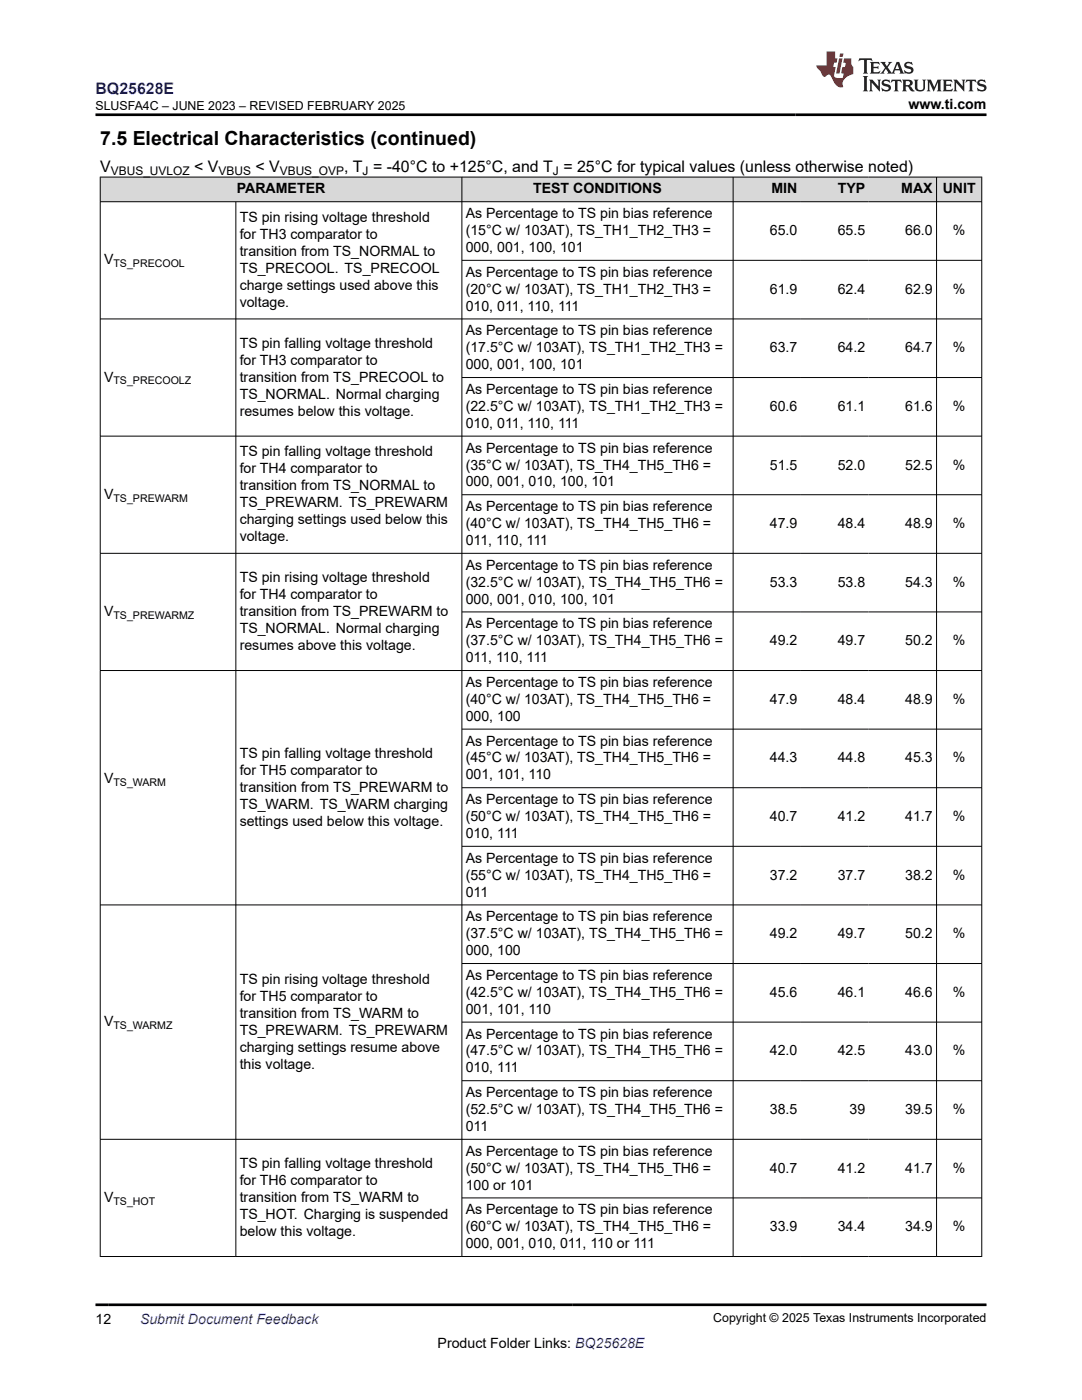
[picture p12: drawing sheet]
<svg xmlns="http://www.w3.org/2000/svg" width="216mm" height="279mm" viewBox="0 0 216 279" stroke-linecap="round" stroke-linejoin="round" font-family="sans-serif">
<defs><g id="words">
<text font-size="3.9" x="20" y="28.8">7.5 Electrical Characteristics (continued)</text>
<text font-size="3.2" fill="#00f" x="19" y="18.7">BQ25628E</text>
<g font-size="3.2">
<text x="20" y="34.3">V</text>
<text x="38.7" y="34.3">&lt; V</text>
<text x="51" y="34.3">&lt; V</text>
<text x="68.7" y="34.3">, T = -40°C to +125°C, and T = 25°C for typical values (unless otherwise noted)</text>
</g>
<g font-size="2.8">
<text x="181.3" y="21.8">www.ti.com</text>
<text x="47.2" y="38.6">PARAMETER</text>
<text x="106.4" y="38.6">TEST CONDITIONS</text>
<text x="153.9" y="38.6">MIN</text>
<text x="167.2" y="38.6">TYP</text>
<text x="179.8" y="38.6">MAX</text>
<text x="188.1" y="38.6">UNIT</text>
<text x="47.8" y="44.3">TS pin rising voltage threshold</text>
<text x="47.8" y="47.7">for TH3 comparator to</text>
<text x="92.9" y="43.5">As Percentage to TS pin bias reference</text>
<text x="92.9" y="46.9">(15°C w/ 103AT), TS_TH1_TH2_TH3 =</text>
<text x="153.6" y="46.9">65.0</text>
<text x="167.1" y="46.9">65.5</text>
<text x="180.6" y="46.9">66.0</text>
<text x="190.1" y="46.9">%</text>
<text x="20.8" y="52.8">V</text>
<text x="47.8" y="51.1">transition from TS_NORMAL to</text>
<text x="92.9" y="50.3">000, 001, 100, 101</text>
<text x="47.8" y="54.5">TS_PRECOOL. TS_PRECOOL</text>
<text x="47.8" y="57.8">charge settings used above this</text>
<text x="92.9" y="55.2">As Percentage to TS pin bias reference</text>
<text x="92.9" y="58.6">(20°C w/ 103AT), TS_TH1_TH2_TH3 =</text>
<text x="153.6" y="58.6">61.9</text>
<text x="167.1" y="58.6">62.4</text>
<text x="180.6" y="58.6">62.9</text>
<text x="190.1" y="58.6">%</text>
<text x="47.8" y="61.2">voltage.</text>
<text x="92.9" y="62">010, 011, 110, 111</text>
<text x="47.8" y="69.4">TS pin falling voltage threshold</text>
<text x="92.9" y="66.9">As Percentage to TS pin bias reference</text>
<text x="92.9" y="70.3">(17.5°C w/ 103AT), TS_TH1_TH2_TH3 =</text>
<text x="153.6" y="70.3">63.7</text>
<text x="167.1" y="70.3">64.2</text>
<text x="180.6" y="70.3">64.7</text>
<text x="190.1" y="70.3">%</text>
<text x="20.8" y="76.2">V</text>
<text x="47.8" y="72.8">for TH3 comparator to</text>
<text x="47.8" y="76.2">transition from TS_PRECOOL to</text>
<text x="92.9" y="73.7">000, 001, 100, 101</text>
<text x="47.8" y="79.5">TS_NORMAL. Normal charging</text>
<text x="47.8" y="82.9">resumes below this voltage.</text>
<text x="92.9" y="78.6">As Percentage to TS pin bias reference</text>
<text x="92.9" y="82">(22.5°C w/ 103AT), TS_TH1_TH2_TH3 =</text>
<text x="153.6" y="82">60.6</text>
<text x="167.1" y="82">61.1</text>
<text x="180.6" y="82">61.6</text>
<text x="190.1" y="82">%</text>
<text x="92.9" y="85.4">010, 011, 110, 111</text>
<text x="47.8" y="91.1">TS pin falling voltage threshold</text>
<text x="47.8" y="94.5">for TH4 comparator to</text>
<text x="92.9" y="90.3">As Percentage to TS pin bias reference</text>
<text x="92.9" y="93.7">(35°C w/ 103AT), TS_TH4_TH5_TH6 =</text>
<text x="153.6" y="93.7">51.5</text>
<text x="167.1" y="93.7">52.0</text>
<text x="180.6" y="93.7">52.5</text>
<text x="190.1" y="93.7">%</text>
<text x="20.8" y="99.5">V</text>
<text x="47.8" y="97.9">transition from TS_NORMAL to</text>
<text x="47.8" y="101.2">TS_PREWARM. TS_PREWARM</text>
<text x="92.9" y="97.1">000, 001, 010, 100, 101</text>
<text x="47.8" y="104.6">charging settings used below this</text>
<text x="92.9" y="102">As Percentage to TS pin bias reference</text>
<text x="92.9" y="105.4">(40°C w/ 103AT), TS_TH4_TH5_TH6 =</text>
<text x="153.6" y="105.4">47.9</text>
<text x="167.1" y="105.4">48.4</text>
<text x="180.6" y="105.4">48.9</text>
<text x="190.1" y="105.4">%</text>
<text x="47.8" y="108">voltage.</text>
<text x="92.9" y="108.8">011, 110, 111</text>
<text x="92.9" y="113.7">As Percentage to TS pin bias reference</text>
<text x="47.8" y="116.2">TS pin rising voltage threshold</text>
<text x="47.8" y="119.5">for TH4 comparator to</text>
<text x="92.9" y="117.1">(32.5°C w/ 103AT), TS_TH4_TH5_TH6 =</text>
<text x="153.6" y="117.1">53.3</text>
<text x="167.1" y="117.1">53.8</text>
<text x="180.6" y="117.1">54.3</text>
<text x="190.1" y="117.1">%</text>
<text x="20.8" y="122.9">V</text>
<text x="47.8" y="122.9">transition from TS_PREWARM to</text>
<text x="92.9" y="125.4">As Percentage to TS pin bias reference</text>
<text x="92.9" y="120.5">000, 001, 010, 100, 101</text>
<text x="47.8" y="126.3">TS_NORMAL. Normal charging</text>
<text x="47.8" y="129.7">resumes above this voltage.</text>
<text x="92.9" y="128.8">(37.5°C w/ 103AT), TS_TH4_TH5_TH6 =</text>
<text x="153.6" y="128.8">49.2</text>
<text x="167.1" y="128.8">49.7</text>
<text x="180.6" y="128.8">50.2</text>
<text x="190.1" y="128.8">%</text>
<text x="92.9" y="132.2">011, 110, 111</text>
<text x="92.9" y="137.1">As Percentage to TS pin bias reference</text>
<text x="92.9" y="140.5">(40°C w/ 103AT), TS_TH4_TH5_TH6 =</text>
<text x="92.9" y="143.9">000, 100</text>
<text x="153.6" y="140.5">47.9</text>
<text x="167.1" y="140.5">48.4</text>
<text x="180.6" y="140.5">48.9</text>
<text x="190.1" y="140.5">%</text>
<text x="92.9" y="148.8">As Percentage to TS pin bias reference</text>
<text x="47.8" y="151.2">TS pin falling voltage threshold</text>
<text x="47.8" y="154.6">for TH5 comparator to</text>
<text x="92.9" y="152.2">(45°C w/ 103AT), TS_TH4_TH5_TH6 =</text>
<text x="92.9" y="155.6">001, 101, 110</text>
<text x="153.6" y="152.2">44.3</text>
<text x="167.1" y="152.2">44.8</text>
<text x="180.6" y="152.2">45.3</text>
<text x="190.1" y="152.2">%</text>
<text x="20.8" y="156.3">V</text>
<text x="47.8" y="158">transition from TS_PREWARM to</text>
<text x="47.8" y="161.4">TS_WARM. TS_WARM charging</text>
<text x="92.9" y="160.5">As Percentage to TS pin bias reference</text>
<text x="47.8" y="164.8">settings used below this voltage.</text>
<text x="92.9" y="163.9">(50°C w/ 103AT), TS_TH4_TH5_TH6 =</text>
<text x="92.9" y="167.3">010, 111</text>
<text x="153.6" y="163.9">40.7</text>
<text x="167.1" y="163.9">41.2</text>
<text x="180.6" y="163.9">41.7</text>
<text x="190.1" y="163.9">%</text>
<text x="92.9" y="172.2">As Percentage to TS pin bias reference</text>
<text x="92.9" y="175.6">(55°C w/ 103AT), TS_TH4_TH5_TH6 =</text>
<text x="92.9" y="178.9">011</text>
<text x="153.6" y="175.6">37.2</text>
<text x="167.1" y="175.6">37.7</text>
<text x="180.6" y="175.6">38.2</text>
<text x="190.1" y="175.6">%</text>
<text x="92.9" y="183.9">As Percentage to TS pin bias reference</text>
<text x="92.9" y="187.3">(37.5°C w/ 103AT), TS_TH4_TH5_TH6 =</text>
<text x="92.9" y="190.6">000, 100</text>
<text x="153.6" y="187.3">49.2</text>
<text x="167.1" y="187.3">49.7</text>
<text x="180.6" y="187.3">50.2</text>
<text x="190.1" y="187.3">%</text>
<text x="47.8" y="196.3">TS pin rising voltage threshold</text>
<text x="92.9" y="195.6">As Percentage to TS pin bias reference</text>
<text x="47.8" y="199.7">for TH5 comparator to</text>
<text x="47.8" y="203.1">transition from TS_WARM to</text>
<text x="92.9" y="199">(42.5°C w/ 103AT), TS_TH4_TH5_TH6 =</text>
<text x="92.9" y="202.3">001, 101, 110</text>
<text x="153.6" y="199">45.6</text>
<text x="167.1" y="199">46.1</text>
<text x="180.6" y="199">46.6</text>
<text x="190.1" y="199">%</text>
<text x="20.8" y="204.8">V</text>
<text x="47.8" y="206.5">TS_PREWARM. TS_PREWARM</text>
<text x="47.8" y="209.9">charging settings resume above</text>
<text x="92.9" y="207.3">As Percentage to TS pin bias reference</text>
<text x="47.8" y="213.3">this voltage.</text>
<text x="92.9" y="210.6">(47.5°C w/ 103AT), TS_TH4_TH5_TH6 =</text>
<text x="92.9" y="214">010, 111</text>
<text x="153.6" y="210.6">42.0</text>
<text x="167.1" y="210.6">42.5</text>
<text x="180.6" y="210.6">43.0</text>
<text x="190.1" y="210.6">%</text>
<text x="92.9" y="219">As Percentage to TS pin bias reference</text>
<text x="92.9" y="222.3">(52.5°C w/ 103AT), TS_TH4_TH5_TH6 =</text>
<text x="92.9" y="225.7">011</text>
<text x="153.6" y="222.3">38.5</text>
<text x="169.5" y="222.3">39</text>
<text x="180.6" y="222.3">39.5</text>
<text x="190.1" y="222.3">%</text>
<text x="47.8" y="233.1">TS pin falling voltage threshold</text>
<text x="92.9" y="230.6">As Percentage to TS pin bias reference</text>
<text x="20.8" y="239.9">V</text>
<text x="47.8" y="236.5">for TH6 comparator to</text>
<text x="47.8" y="239.9">transition from TS_WARM to</text>
<text x="92.9" y="234">(50°C w/ 103AT), TS_TH4_TH5_TH6 =</text>
<text x="92.9" y="237.4">100 or 101</text>
<text x="153.6" y="234">40.7</text>
<text x="167.1" y="234">41.2</text>
<text x="180.6" y="234">41.7</text>
<text x="190.1" y="234">%</text>
<text x="47.8" y="243.3">TS_HOT. Charging is suspended</text>
<text x="92.9" y="242.3">As Percentage to TS pin bias reference</text>
<text x="92.9" y="245.7">(60°C w/ 103AT), TS_TH4_TH5_TH6 =</text>
<text x="153.6" y="245.7">33.9</text>
<text x="167.1" y="245.7">34.4</text>
<text x="180.6" y="245.7">34.9</text>
<text x="190.1" y="245.7">%</text>
<text x="47.8" y="246.7">below this voltage.</text>
<text x="92.9" y="249.1">000, 001, 010, 011, 110 or 111</text>
<text x="19" y="264.2">12</text>
<text x="87.3" y="269">Product Folder Links: BQ25628E</text>
</g>
<text font-size="2.8" fill="#00f" x="27.9" y="264.2">Submit Document Feedback</text>
<g font-size="2.5">
<text x="19.1" y="21.9">SLUSFA4C – JUNE 2023 – REVISED FEBRUARY 2025</text>
<text x="142.3" y="263.9">Copyright © 2025 Texas Instruments Incorporated</text>
</g>
<g font-size="2.4">
<text x="22.1" y="34.9">VBUS_UVLOZ</text>
<text x="43.6" y="34.9">VBUS</text>
<text x="55.8" y="34.9">VBUS_OVP</text>
<text x="72.4" y="34.9">J</text>
<text x="110.3" y="34.9">J</text>
</g>
<g font-size="2.1">
<text x="22.6" y="53.3">TS_PRECOOL</text>
<text x="22.6" y="76.7">TS_PRECOOLZ</text>
<text x="22.6" y="100.1">TS_PREWARM</text>
<text x="22.6" y="123.5">TS_PREWARMZ</text>
<text x="22.6" y="156.9">TS_WARM</text>
<text x="22.6" y="205.4">TS_WARMZ</text>
<text x="22.6" y="240.4">TS_HOT</text>
</g>
</g></defs>
<g fill="#d8d8d8">
<path d="M20 35.3h175.9v5h-175.9z" fill-rule="evenodd"/>
<path d="M20.1 35.4h72v4.8h-72z" fill-rule="evenodd"/>
<path d="M92.2 35.4h54v4.8h-54z" fill-rule="evenodd"/>
<path d="M146.3 35.4h13.5v4.8h-13.5z" fill-rule="evenodd"/>
<path d="M159.8 35.4h13.5v4.8h-13.5z" fill-rule="evenodd"/>
<path d="M173.3 35.4h13.5v4.8h-13.5z" fill-rule="evenodd"/>
<path d="M186.9 35.4h8.9v4.8h-8.9z" fill-rule="evenodd"/>
</g>
<g fill="none" stroke="#000" stroke-width=".2">
<path d="M19.9 35.3h176.1M20 35.3v215.5M92.2 35.3v215.5M146.3 35.3v215.5M186.9 35.3v215.5M195.9 35.3v215.5M19.9 40.3h176.1M47.1 40.3v210.5M92.2 52h103.8M19.9 63.6h176.1M92.2 75.3h103.8M19.9 87h176.1"/>
<path d="M92.2 98.7h103.8M19.9 110.4h176.1M92.2 122.1h103.8M196 133.8h-176.1M92.2 145.5h103.8M92.2 157.2h103.8M92.2 168.9h103.8M92.2 192.3h103.8M196 180.6h-176.1M92.2 204h103.8M92.2 215.7h103.8M19.9 227.4h176.1"/>
<path d="M92.2 239.1h103.8M196 250.8h-176.1"/>
</g>
<path d="M171.5 11.6l-.2 .6 .5-.2h.6v.1v2.2l-.2 .4h1l-.2-.4v-2.2v-.1h.5l.6 .2-.2-.6zM173.6 12.4l.2 .3v1.6l-.2 .4h1.9l.1-.6a1.08 1.08 0 0 1-1.3 .2v-.7h.6l.4 .2v-.7l-.4 .2h-.6v-.5l.2-.2a1 1 0 0 1 1 .3l-.1-.5zM175.7 12.4l.9 1.1-1 1.2h.9l-.2-.2 .5-.8 .4 .8-.2 .2h1.6l-.2-.2 .2-.5h.9l.1 .5-.1 .2h.9l-.2-.4-.8-1.9h-.5l-.9 2.1-.9-1.1 .9-1h-.8l.2 .2-.4 .6-.4-.6 .2-.2zM179 12.8l.4 1h-.7zM180.7 12.5a.65 .65 0 0 0-.2 .7 .65 .65 0 0 0 .6 .5l.6 .1 .1 .3a.79 .79 0 0 1-.7 .4 .79 .79 0 0 1-.7-.5l.1 .7 .2-.1a.93 .93 0 0 0 1.1 0 .93 .93 0 0 0 .4-.9 1.46 1.46 0 0 0-1.2-.6l-.1-.3a1.09 1.09 0 0 1 1.2 .2l-.2-.6-.1 .1-.5-.2zM172.2 15.2l.2 .4v2.2l-.2 .4h1l-.2-.4v-2.2l.2-.4zM173.4 15.9l.2 .4v1.5l-.2 .4h.8l-.3-.4 .1-1.3 1.6 1.8v-2l.2-.4h-.7l.1 .2 .1 1.1-1.2-1.3zM176.2 16a.65 .65 0 0 0-.2 .8 .65 .65 0 0 0 .6 .4l.6 .2 .1 .2a.79 .79 0 0 1-.7 .4 .79 .79 0 0 1-.7-.5l.1 .7 .2-.1a.93 .93 0 0 0 1.1 .1 .93 .93 0 0 0 .4-1 1.46 1.46 0 0 0-1.2-.5l-.1-.4a1.09 1.09 0 0 1 1.2 .2l-.1-.6-.2 .1-.5-.1zM177.9 15.9l-.1 .6a.63 .63 0 0 1 .8-.3v1.6l-.3 .4h1l-.2-.4v-1.6a.66 .66 0 0 1 .8 .3l-.1-.6zM180 15.9l.2 .4v1.5l-.2 .4h1l-.2-.2-.1-.7h.5l.1 .2a.79 .79 0 0 0 1.2 .6l-1-.9a.61 .61 0 0 0 .6-.6 .61 .61 0 0 0-.5-.7zM180.8 16.2h.1a.47 .47 0 0 1 .5 .1 .47 .47 0 0 1 .1 .5l-.1 .1-.7 .1zM182.3 15.9l.2 .2a2.27 2.27 0 0 0 .4 2 1.04 1.04 0 0 0 1.7-.7v-1.3l.2-.2h-.8l.2 .4v1.1a.6 .6 0 0 1-.6 .6 .6 .6 0 0 1-.6-.6v-1.1l.3-.4zM184.9 15.9l.2 .4v1.5l-.2 .4h.8l-.3-.4v-1.4l.9 1.9 .9-1.9v1.4l-.3 .4h1l-.2-.4v-1.5l.2-.4h-.8l-.7 1.5-.6-1.5zM188.1 15.9l.2 .4v1.5l-.2 .4h1.9l.1-.6a1.09 1.09 0 0 1-1.3 .2v-.7h.6l.4 .2v-.6l-.4 .2h-.6v-.6l.2-.1a1.01 1.01 0 0 1 1 .3l-.1-.6zM190.2 15.9l.3 .4v1.5l-.3 .4h.8l-.2-.4v-1.3l1.6 1.8v-2l.2-.4h-.7l.2 .2v1.1l-1.2-1.3zM192.8 15.9l-.1 .6a.63 .63 0 0 1 .8-.3v1.6l-.3 .4h1l-.2-.4v-1.6a.66 .66 0 0 1 .8 .3l-.1-.6zM195.2 16a.65 .65 0 0 0-.2 .8 .65 .65 0 0 0 .6 .4l.6 .2 .2 .2a.79 .79 0 0 1-.7 .4 .79 .79 0 0 1-.7-.5l.1 .7 .2-.1a.93 .93 0 0 0 1 .1 .93 .93 0 0 0 .5-1 1.46 1.46 0 0 0-1.3-.5v-.4a1.09 1.09 0 0 1 1.2 .2l-.2-.6-.2 .1-.5-.1z" fill="#231f20"/>
<path d="M164.9 10.3v2.7h-2l.1 .4 .8 1a.95 .95 0 0 0 1 .9 .59 .59 0 0 1 .5-.4 .59 .59 0 0 1 .5 .3l.4 .8a1.59 1.59 0 0 0 2.1 1.4 1.61 1.61 0 0 1 1-2.3l1-.3-.1-1.5a1.59 1.59 0 0 1-.3-1.7h-1.5l-.2 .9h.6l-.2 .9h-.5l-.2 .9v.3l.4 .1-.1 .9h-.7a.73 .73 0 0 1-1-.7l.3-1.5h-.5l.1-.9h.5l.2-.9h-.5v-1.3zM167.4 11.6l-.6 3.1h.7l.6-3.1zM167.6 10.7l-.1 .6h.7l.1-.6z" fill="#ed1c24"/>
<path d="M19 22.9h177.8M19 260.4h177.8" fill="none" stroke="#000" stroke-width=".53"/>
<use href="#words"/>
</svg>
